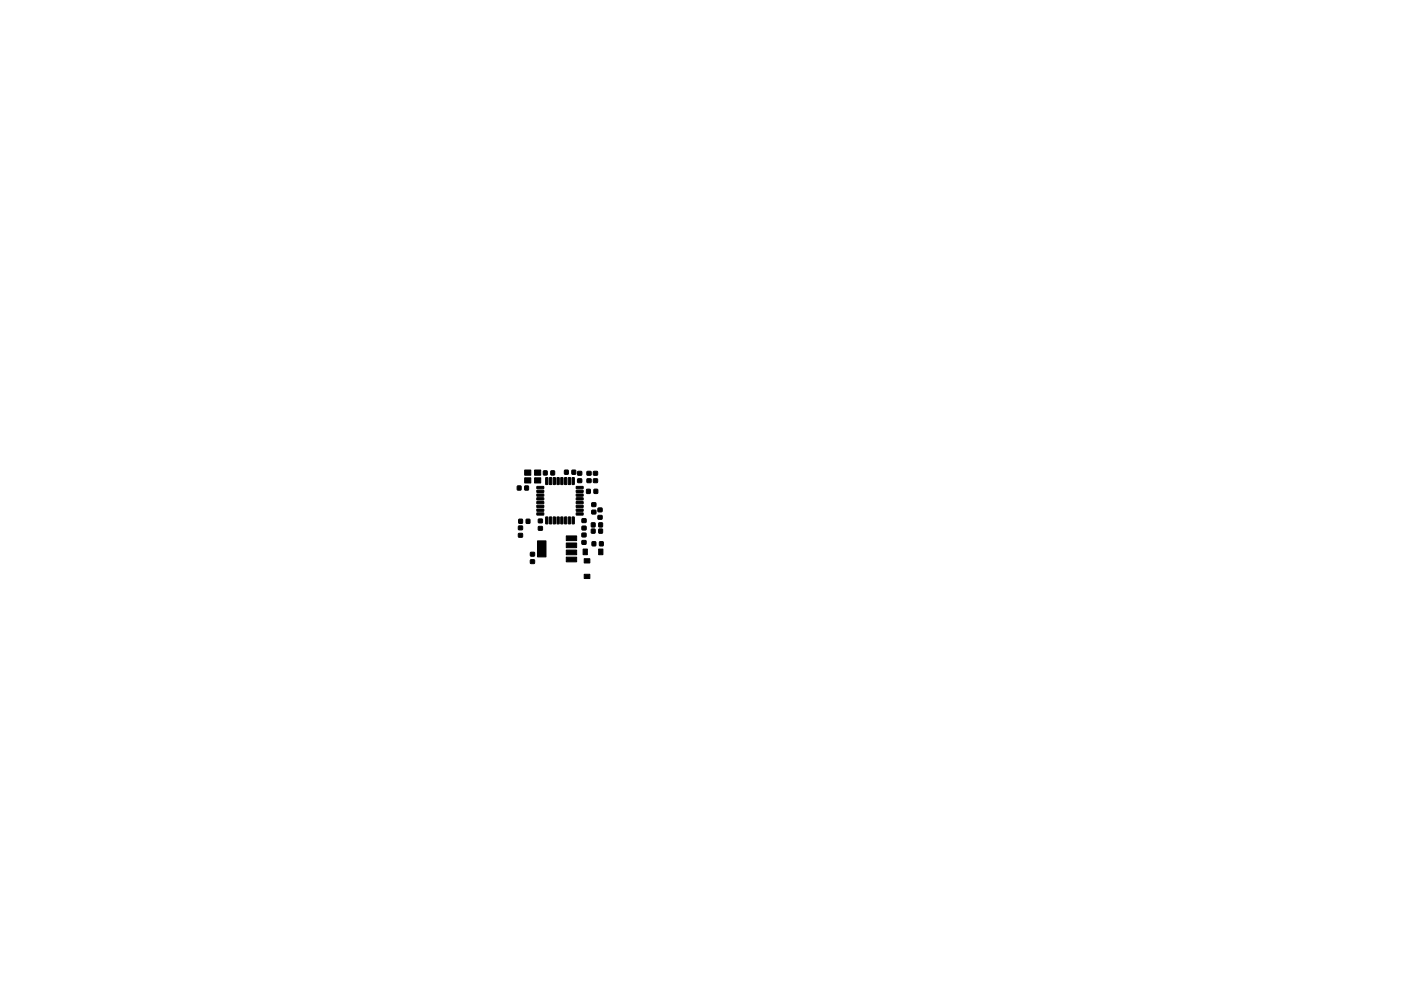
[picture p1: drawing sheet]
<svg xmlns="http://www.w3.org/2000/svg" width="297mm" height="210mm" viewBox="0 0 297 210" stroke-linecap="round" stroke-linejoin="round" font-family="sans-serif">
<g fill="#000" stroke="#000" stroke-width=".21">
<path d="M115.2 99.9h.8v.9l-.8-.1zM116.8 99.9h.8l-.1 .9-.7-.1zM119.7 99.8h.8l-.1 .8h-.7zM121.3 99.8h.7v.8h-.7zM122.5 100h.8v.8h-.8zM124.5 100h.8v.8h-.8zM125.8 100h.9v.8h-.9zM109.7 103.1h.8l-.1 .9-.7-.1zM110 110.2h.8l-.1 .8h-.7zM109.9 111.6h.9v.8h-.9zM109.9 113.2h.9v.7h-.9zM111.2 99.7h1.3v1.1h-1.3z"/>
<path d="M111.2 101.4h1.3v1.1h-1.3zM111.3 103.1h.7v.9l-.7-.1zM111.6 110.2h.7v.8h-.7zM112.5 118.8h.8v.7h-.8zM112.5 117.2h.8v.8h-.8zM113.3 99.7h1.3v1.1h-1.3zM113.3 101.4h1.3v1.1h-1.3zM114.2 111.7h.8v.8h-.8zM114.2 110.1h.8v.8h-.8zM113.8 108.8h1.4l.1 .4-1.4 .1zM113.8 108h1.4l.1 .4-1.4 .1zM113.8 107.2h1.4l.1 .4-1.4 .1z"/>
<path d="M113.8 106.4h1.4l.1 .4-1.4 .1zM113.8 105.6h1.4l.1 .4-1.4 .1zM113.8 104.8h1.4l.1 .4-1.4 .1zM113.8 104h1.4l.1 .4-1.4 .1zM113.8 103.2h1.4l.1 .4-1.4 .1zM114 114.8h1.8v3.4h-1.8zM115.7 109.7l.5 .1-.1 1.4-.4-.1zM115.7 101.4h.5l-.1 1.4-.4-.1zM116.5 109.7l.5 .1-.1 1.4-.4-.1zM116.5 101.4h.5l-.1 1.4-.4-.1zM117.3 109.7l.5 .1-.1 1.4-.4-.1zM117.3 101.4h.5l-.1 1.4-.4-.1z"/>
<path d="M118.1 109.7l.5 .1-.1 1.4-.4-.1zM118.1 101.4h.5l-.1 1.4-.4-.1zM118.9 109.7l.5 .1-.1 1.4-.4-.1zM118.9 101.4h.5l-.1 1.4-.4-.1zM119.7 109.7l.5 .1-.1 1.4-.4-.1zM119.7 101.4h.5l-.1 1.4-.4-.1zM120.5 109.7l.5 .1-.1 1.4-.4-.1zM120.5 101.4h.5l-.1 1.4-.4-.1zM121.3 109.7l.5 .1-.1 1.4-.4-.1zM121.3 101.4h.5l-.1 1.4-.4-.1zM120.1 118.2h2.2v1h-2.2zM120.1 115.2h2.2v1h-2.2z"/>
<path d="M120.1 116.7h2.2v1h-2.2zM120.1 113.7h2.2v1h-2.2zM122.5 101.6h.8v.8h-.8zM122.2 103.2h1.4l.1 .4-1.4 .1zM122.2 104h1.4l.1 .4-1.4 .1zM122.2 104.8h1.4l.1 .4-1.5 .1zM122.2 105.6h1.4l.1 .4-1.4 .1zM122.2 106.4h1.4l.1 .4-1.4 .1zM122.2 107.2h1.4l.1 .4-1.4 .1zM122.2 108h1.4l.1 .4-1.4 .1zM122.2 108.8h1.4l.1 .4-1.5 .1zM123.6 116.5h.9v1.2h-.9z"/>
<path d="M123.9 118.5h1.2v.9h-1.2zM123.4 113.1h.8v.8h-.8zM123.4 114.7h.8v.8h-.8zM123.4 110.1h.8l.1 .7h-.9zM123.4 111.7l.8-.1 .1 .8h-.9zM124.4 103.8l.7 .1v.8l-.7-.1zM124.5 101.6h.8v.8h-.8zM125.4 112.3h.8l-.1 .8h-.7zM125.4 111h.8l-.1 .8h-.7zM125.5 115h.8v.8h-.8zM125.5 108.3h.8v.7h-.8zM125.5 106.7h.8v.7h-.8z"/>
<path d="M125.8 101.6h.9v.8h-.9zM126 103.8l.7 .1v.8l-.8-.1zM126.9 116.5h.9v1.2h-.9zM126.8 109.4h.8v.7h-.8zM126.8 107.8h.8v.8h-.8zM127 112.3h.7v.8h-.7zM127 111h.7v.8h-.7zM127.1 115h.8v.8h-.8zM123.9 121.8h1.2v.9h-1.2z"/>
</g>
</svg>
